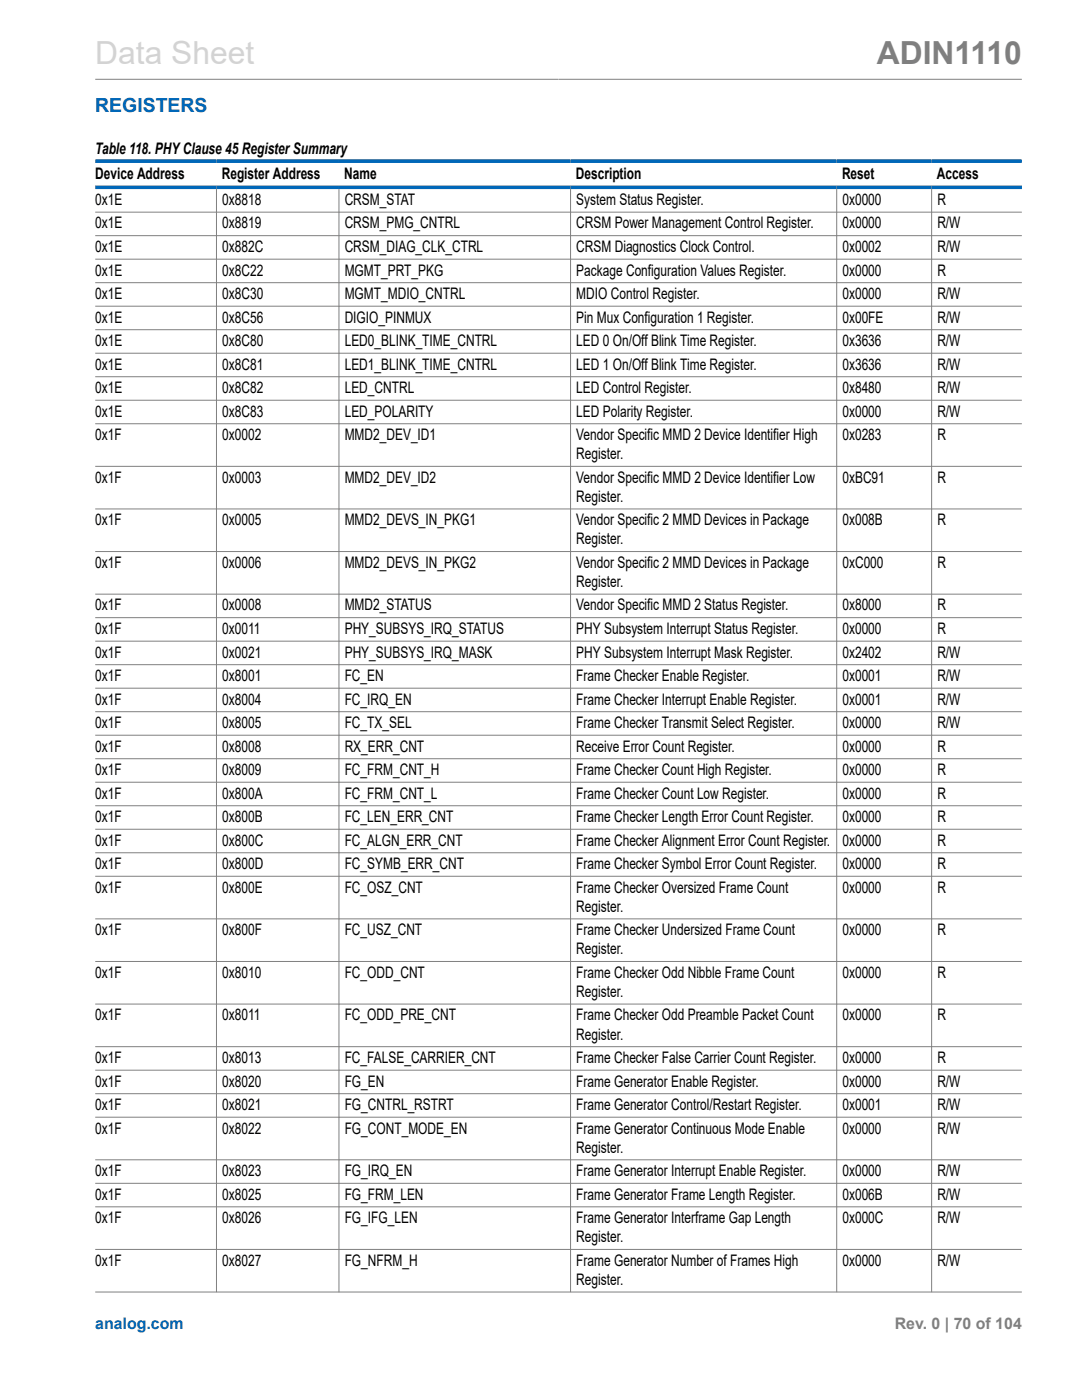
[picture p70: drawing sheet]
<svg xmlns="http://www.w3.org/2000/svg" width="216mm" height="279mm" viewBox="0 0 216 279" stroke-linecap="round" stroke-linejoin="round" font-family="sans-serif">
<defs><g id="words">
<text font-size="6.3" fill="#d3d3d3" x="19" y="12.7">Data Sheet</text>
<text font-size="6.3" fill="#808080" x="175" y="12.7">ADIN1110</text>
<text font-size="3.9" fill="#0067b8" x="19" y="22.3">REGISTERS</text>
<g font-size="3.2">
<text x="19" y="30.8">Table 118. PHY Clause 45 Register Summary</text>
<text x="19" y="35.7">Device Address</text>
<text x="44.3" y="35.7">Register Address</text>
<text x="68.7" y="35.7">Name</text>
<text x="114.9" y="35.7">Description</text>
<text x="168" y="35.7">Reset</text>
<text x="187" y="35.7">Access</text>
<text x="19" y="40.9">0x1E</text>
<text x="44.3" y="40.9">0x8818</text>
<text x="68.8" y="40.9">CRSM_STAT</text>
<text x="115" y="40.9">System Status Register.</text>
<text x="168.1" y="40.9">0x0000</text>
<text x="187" y="40.9">R</text>
<text x="19" y="45.6">0x1E</text>
<text x="44.3" y="45.6">0x8819</text>
<text x="68.8" y="45.6">CRSM_PMG_CNTRL</text>
<text x="115" y="45.6">CRSM Power Management Control Register.</text>
<text x="168.1" y="45.6">0x0000</text>
<text x="187" y="45.6">R/W</text>
<text x="19" y="50.3">0x1E</text>
<text x="44.3" y="50.3">0x882C</text>
<text x="68.8" y="50.3">CRSM_DIAG_CLK_CTRL</text>
<text x="115" y="50.3">CRSM Diagnostics Clock Control.</text>
<text x="168.1" y="50.3">0x0002</text>
<text x="187" y="50.3">R/W</text>
<text x="19" y="55">0x1E</text>
<text x="19" y="59.7">0x1E</text>
<text x="44.3" y="55">0x8C22</text>
<text x="44.3" y="59.7">0x8C30</text>
<text x="68.8" y="55">MGMT_PRT_PKG</text>
<text x="68.8" y="59.7">MGMT_MDIO_CNTRL</text>
<text x="115" y="55">Package Configuration Values Register.</text>
<text x="115" y="59.7">MDIO Control Register.</text>
<text x="168.1" y="55">0x0000</text>
<text x="168.1" y="59.7">0x0000</text>
<text x="187" y="55">R</text>
<text x="187" y="59.7">R/W</text>
<text x="19" y="64.4">0x1E</text>
<text x="44.3" y="64.4">0x8C56</text>
<text x="68.8" y="64.4">DIGIO_PINMUX</text>
<text x="115" y="64.4">Pin Mux Configuration 1 Register.</text>
<text x="168.1" y="64.4">0x00FE</text>
<text x="187" y="64.4">R/W</text>
<text x="19" y="69.1">0x1E</text>
<text x="44.3" y="69.1">0x8C80</text>
<text x="68.8" y="69.1">LED0_BLINK_TIME_CNTRL</text>
<text x="115" y="69.1">LED 0 On/Off Blink Time Register.</text>
<text x="168.1" y="69.1">0x3636</text>
<text x="187" y="69.1">R/W</text>
<text x="19" y="73.8">0x1E</text>
<text x="44.3" y="73.8">0x8C81</text>
<text x="68.8" y="73.8">LED1_BLINK_TIME_CNTRL</text>
<text x="115" y="73.8">LED 1 On/Off Blink Time Register.</text>
<text x="168.1" y="73.8">0x3636</text>
<text x="187" y="73.8">R/W</text>
<text x="19" y="78.4">0x1E</text>
<text x="19" y="83.1">0x1E</text>
<text x="44.3" y="78.4">0x8C82</text>
<text x="44.3" y="83.1">0x8C83</text>
<text x="68.8" y="78.4">LED_CNTRL</text>
<text x="68.8" y="83.1">LED_POLARITY</text>
<text x="115" y="78.4">LED Control Register.</text>
<text x="115" y="83.1">LED Polarity Register.</text>
<text x="168.1" y="78.4">0x8480</text>
<text x="168.1" y="83.1">0x0000</text>
<text x="187" y="78.4">R/W</text>
<text x="187" y="83.1">R/W</text>
<text x="19" y="87.8">0x1F</text>
<text x="44.3" y="87.8">0x0002</text>
<text x="68.8" y="87.8">MMD2_DEV_ID1</text>
<text x="115" y="87.8">Vendor Specific MMD 2 Device Identifier High</text>
<text x="168.1" y="87.8">0x0283</text>
<text x="187" y="87.8">R</text>
<text x="115" y="91.6">Register.</text>
<text x="19" y="96.3">0x1F</text>
<text x="44.3" y="96.3">0x0003</text>
<text x="68.8" y="96.3">MMD2_DEV_ID2</text>
<text x="115" y="96.3">Vendor Specific MMD 2 Device Identifier Low</text>
<text x="115" y="100.1">Register.</text>
<text x="168.1" y="96.3">0xBC91</text>
<text x="187" y="96.3">R</text>
<text x="19" y="104.8">0x1F</text>
<text x="44.3" y="104.8">0x0005</text>
<text x="68.8" y="104.8">MMD2_DEVS_IN_PKG1</text>
<text x="115" y="104.8">Vendor Specific 2 MMD Devices in Package</text>
<text x="168.1" y="104.8">0x008B</text>
<text x="187" y="104.8">R</text>
<text x="19" y="113.3">0x1F</text>
<text x="44.3" y="113.3">0x0006</text>
<text x="68.8" y="113.3">MMD2_DEVS_IN_PKG2</text>
<text x="115" y="108.6">Register.</text>
<text x="115" y="113.3">Vendor Specific 2 MMD Devices in Package</text>
<text x="168.1" y="113.3">0xC000</text>
<text x="187" y="113.3">R</text>
<text x="115" y="117.1">Register.</text>
<text x="19" y="121.8">0x1F</text>
<text x="44.3" y="121.8">0x0008</text>
<text x="68.8" y="121.8">MMD2_STATUS</text>
<text x="115" y="121.8">Vendor Specific MMD 2 Status Register.</text>
<text x="168.1" y="121.8">0x8000</text>
<text x="187" y="121.8">R</text>
<text x="19" y="126.5">0x1F</text>
<text x="19" y="131.2">0x1F</text>
<text x="44.3" y="126.5">0x0011</text>
<text x="44.3" y="131.2">0x0021</text>
<text x="68.8" y="126.5">PHY_SUBSYS_IRQ_STATUS</text>
<text x="68.8" y="131.2">PHY_SUBSYS_IRQ_MASK</text>
<text x="115" y="126.5">PHY Subsystem Interrupt Status Register.</text>
<text x="115" y="131.2">PHY Subsystem Interrupt Mask Register.</text>
<text x="168.1" y="126.5">0x0000</text>
<text x="168.1" y="131.2">0x2402</text>
<text x="187" y="126.5">R</text>
<text x="187" y="131.2">R/W</text>
<text x="19" y="135.9">0x1F</text>
<text x="44.3" y="135.9">0x8001</text>
<text x="68.8" y="135.9">FC_EN</text>
<text x="115" y="135.9">Frame Checker Enable Register.</text>
<text x="168.1" y="135.9">0x0001</text>
<text x="187" y="135.9">R/W</text>
<text x="19" y="140.6">0x1F</text>
<text x="44.3" y="140.6">0x8004</text>
<text x="68.8" y="140.6">FC_IRQ_EN</text>
<text x="115" y="140.6">Frame Checker Interrupt Enable Register.</text>
<text x="168.1" y="140.6">0x0001</text>
<text x="187" y="140.6">R/W</text>
<text x="19" y="145.3">0x1F</text>
<text x="19" y="150">0x1F</text>
<text x="44.3" y="145.3">0x8005</text>
<text x="44.3" y="150">0x8008</text>
<text x="68.8" y="145.3">FC_TX_SEL</text>
<text x="68.8" y="150">RX_ERR_CNT</text>
<text x="115" y="145.3">Frame Checker Transmit Select Register.</text>
<text x="115" y="150">Receive Error Count Register.</text>
<text x="168.1" y="145.3">0x0000</text>
<text x="168.1" y="150">0x0000</text>
<text x="187" y="145.3">R/W</text>
<text x="187" y="150">R</text>
<text x="19" y="154.7">0x1F</text>
<text x="44.3" y="154.7">0x8009</text>
<text x="68.8" y="154.7">FC_FRM_CNT_H</text>
<text x="115" y="154.7">Frame Checker Count High Register.</text>
<text x="168.1" y="154.7">0x0000</text>
<text x="187" y="154.7">R</text>
<text x="19" y="159.4">0x1F</text>
<text x="44.3" y="159.4">0x800A</text>
<text x="68.8" y="159.4">FC_FRM_CNT_L</text>
<text x="115" y="159.4">Frame Checker Count Low Register.</text>
<text x="168.1" y="159.4">0x0000</text>
<text x="187" y="159.4">R</text>
<text x="19" y="164.1">0x1F</text>
<text x="44.3" y="164.1">0x800B</text>
<text x="68.8" y="164.1">FC_LEN_ERR_CNT</text>
<text x="115" y="164.1">Frame Checker Length Error Count Register.</text>
<text x="168.1" y="164.1">0x0000</text>
<text x="187" y="164.1">R</text>
<text x="19" y="168.8">0x1F</text>
<text x="19" y="173.4">0x1F</text>
<text x="44.3" y="168.8">0x800C</text>
<text x="44.3" y="173.4">0x800D</text>
<text x="68.8" y="168.8">FC_ALGN_ERR_CNT</text>
<text x="68.8" y="173.4">FC_SYMB_ERR_CNT</text>
<text x="115" y="168.8">Frame Checker Alignment Error Count Register.</text>
<text x="115" y="173.4">Frame Checker Symbol Error Count Register.</text>
<text x="168.1" y="168.8">0x0000</text>
<text x="168.1" y="173.4">0x0000</text>
<text x="187" y="168.8">R</text>
<text x="187" y="173.4">R</text>
<text x="19" y="178.1">0x1F</text>
<text x="44.3" y="178.1">0x800E</text>
<text x="68.8" y="178.1">FC_OSZ_CNT</text>
<text x="115" y="178.1">Frame Checker Oversized Frame Count</text>
<text x="168.1" y="178.1">0x0000</text>
<text x="187" y="178.1">R</text>
<text x="115" y="181.9">Register.</text>
<text x="19" y="186.6">0x1F</text>
<text x="44.3" y="186.6">0x800F</text>
<text x="68.8" y="186.6">FC_USZ_CNT</text>
<text x="115" y="186.6">Frame Checker Undersized Frame Count</text>
<text x="115" y="190.5">Register.</text>
<text x="168.1" y="186.6">0x0000</text>
<text x="187" y="186.6">R</text>
<text x="19" y="195.1">0x1F</text>
<text x="44.3" y="195.1">0x8010</text>
<text x="68.8" y="195.1">FC_ODD_CNT</text>
<text x="115" y="195.1">Frame Checker Odd Nibble Frame Count</text>
<text x="168.1" y="195.1">0x0000</text>
<text x="187" y="195.1">R</text>
<text x="19" y="203.6">0x1F</text>
<text x="44.3" y="203.6">0x8011</text>
<text x="68.8" y="203.6">FC_ODD_PRE_CNT</text>
<text x="115" y="199">Register.</text>
<text x="115" y="203.6">Frame Checker Odd Preamble Packet Count</text>
<text x="168.1" y="203.6">0x0000</text>
<text x="187" y="203.6">R</text>
<text x="115" y="207.5">Register.</text>
<text x="19" y="212.1">0x1F</text>
<text x="44.3" y="212.1">0x8013</text>
<text x="68.8" y="212.1">FC_FALSE_CARRIER_CNT</text>
<text x="115" y="212.1">Frame Checker False Carrier Count Register.</text>
<text x="168.1" y="212.1">0x0000</text>
<text x="187" y="212.1">R</text>
<text x="19" y="216.8">0x1F</text>
<text x="19" y="221.5">0x1F</text>
<text x="44.3" y="216.8">0x8020</text>
<text x="44.3" y="221.5">0x8021</text>
<text x="68.8" y="216.8">FG_EN</text>
<text x="68.8" y="221.5">FG_CNTRL_RSTRT</text>
<text x="115" y="216.8">Frame Generator Enable Register.</text>
<text x="115" y="221.5">Frame Generator Control/Restart Register.</text>
<text x="168.1" y="216.8">0x0000</text>
<text x="168.1" y="221.5">0x0001</text>
<text x="187" y="216.8">R/W</text>
<text x="187" y="221.5">R/W</text>
<text x="19" y="226.2">0x1F</text>
<text x="44.3" y="226.2">0x8022</text>
<text x="68.8" y="226.2">FG_CONT_MODE_EN</text>
<text x="115" y="226.2">Frame Generator Continuous Mode Enable</text>
<text x="168.1" y="226.2">0x0000</text>
<text x="187" y="226.2">R/W</text>
<text x="115" y="230">Register.</text>
<text x="19" y="234.7">0x1F</text>
<text x="19" y="239.4">0x1F</text>
<text x="44.3" y="234.7">0x8023</text>
<text x="44.3" y="239.4">0x8025</text>
<text x="68.8" y="234.7">FG_IRQ_EN</text>
<text x="68.8" y="239.4">FG_FRM_LEN</text>
<text x="115" y="234.7">Frame Generator Interrupt Enable Register.</text>
<text x="115" y="239.4">Frame Generator Frame Length Register.</text>
<text x="168.1" y="234.7">0x0000</text>
<text x="168.1" y="239.4">0x006B</text>
<text x="187" y="234.7">R/W</text>
<text x="187" y="239.4">R/W</text>
<text x="19" y="244.1">0x1F</text>
<text x="44.3" y="244.1">0x8026</text>
<text x="68.8" y="244.1">FG_IFG_LEN</text>
<text x="115" y="244.1">Frame Generator Interframe Gap Length</text>
<text x="168.1" y="244.1">0x000C</text>
<text x="187" y="244.1">R/W</text>
<text x="115" y="247.9">Register.</text>
<text x="19" y="252.6">0x1F</text>
<text x="44.3" y="252.6">0x8027</text>
<text x="68.8" y="252.6">FG_NFRM_H</text>
<text x="115" y="252.6">Frame Generator Number of Frames High</text>
<text x="115" y="256.4">Register.</text>
<text x="168.1" y="252.6">0x0000</text>
<text x="187" y="252.6">R/W</text>
</g>
<text font-size="3.2" fill="#0067b8" x="19" y="265.3">analog.com</text>
<text font-size="3.2" fill="#808080" x="178.5" y="265.3">Rev. 0 | 70 of 104</text>
</g></defs>
<g fill="none" stroke="#808080" stroke-width=".2">
<path d="M19 15.8h184.9M43.2 37.7v220.2M67.6 37.7v220.2M113.8 37.7v220.2M167 37.7v220.2M185.9 37.7v220.2M19 42.3h184.9M19 47h184.9M19 51.7h184.9M19 56.4h184.9M19 61.1h184.9M19 65.8h184.9"/>
<path d="M19 70.5h184.9M19 75.2h184.9M19 79.9h184.9M19 84.6h184.9M19 93.1h184.9M19 101.6h184.9M19 110.1h184.9M19 118.6h184.9M19 123.3h184.9M19 128h184.9M19 132.7h184.9M19 137.3h184.9"/>
<path d="M19 142h184.9M19 146.7h184.9M19 151.4h184.9M19 156.1h184.9M19 160.8h184.9M19 165.5h184.9M19 170.2h184.9M19 174.9h184.9M19 183.4h184.9M19 191.9h184.9M19 200.4h184.9M19 208.9h184.9"/>
<path d="M19 213.6h184.9M19 218.3h184.9M19 223h184.9M19 231.5h184.9M19 236.2h184.9M19 240.8h184.9M19 249.4h184.9M19 257.9h184.9"/>
</g>
<path d="M19 32.2h184.9M19 37.4h184.9" fill="none" stroke="#0067b8" stroke-width=".71"/>
<use href="#words"/>
</svg>
